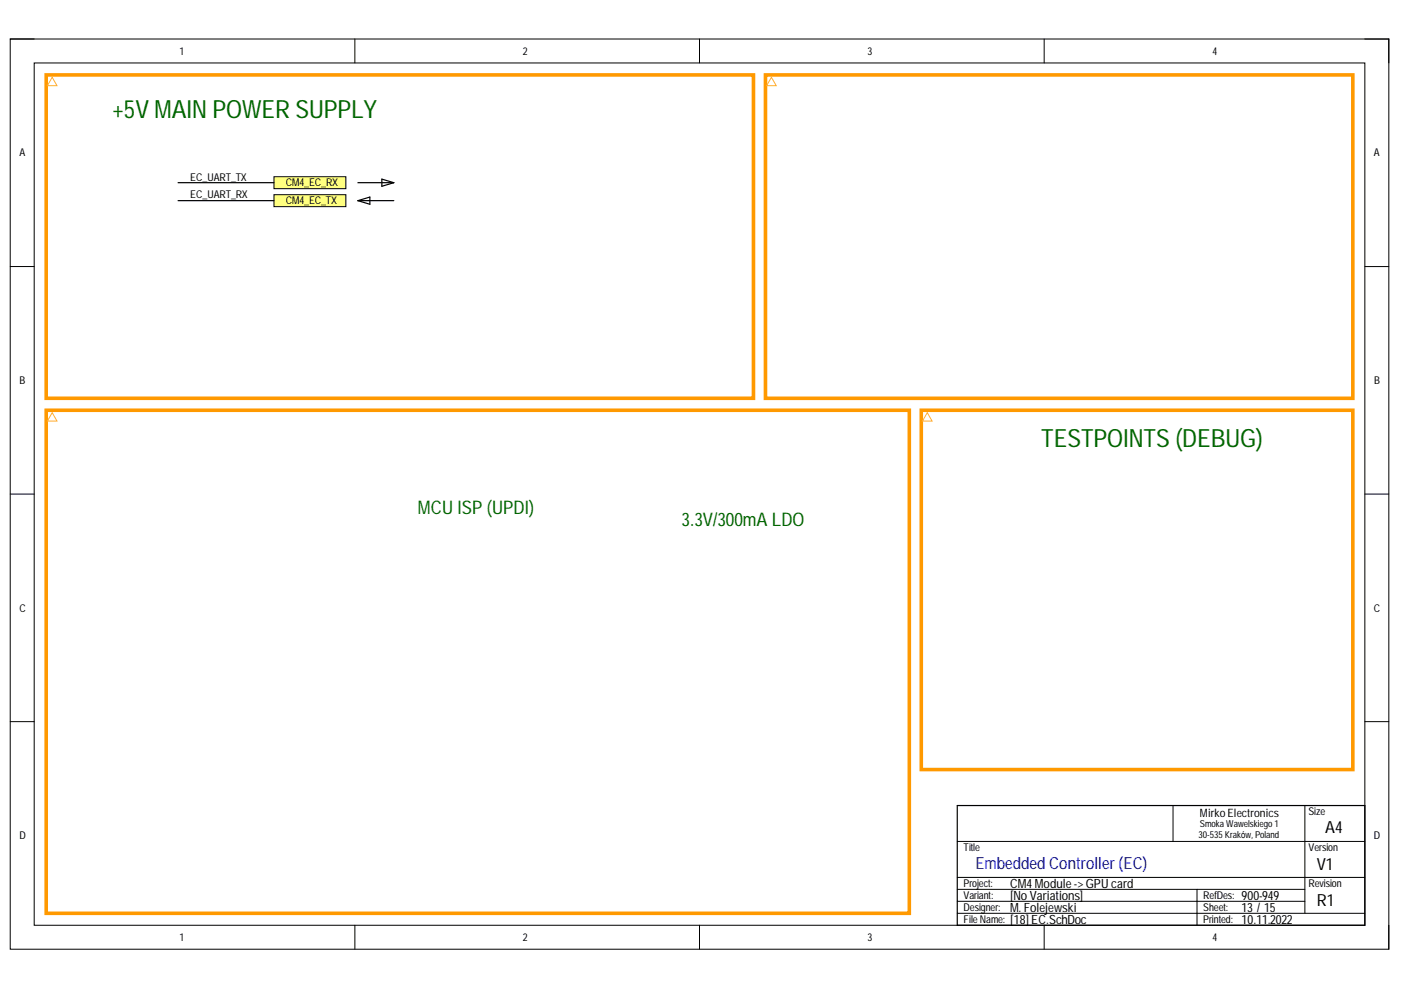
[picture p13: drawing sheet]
<svg xmlns="http://www.w3.org/2000/svg" width="297mm" height="210mm" viewBox="0 0 297 210" stroke-linecap="round" stroke-linejoin="round" font-family="sans-serif">
<defs><g id="words">
<g font-size="5.3" fill="#060">
<text x="23.8" y="24.9">+5V MAIN POWER SUPPLY</text>
<text x="220.8" y="94.7">TESTPOINTS (DEBUG)</text>
</g>
<g font-size="4" fill="#060">
<text x="88.6" y="109">MCU ISP (UPDI)</text>
<text x="144.5" y="111.5">3.3V/300mA LDO</text>
</g>
<g font-size="3.5">
<text x="281" y="176.6">A4</text>
<text x="279.2" y="184.5">V1</text>
<text x="279.2" y="192.1">R1</text>
</g>
<text font-size="3.5" fill="#00c" x="206.8" y="184.3">Embedded Controller(EC)</text>
<g font-size="2.7">
<text x="214.2" y="188.2">CM4Module-&gt;GPU card</text>
<text x="214.2" y="190.8">[NoVariations]</text>
<text x="263.2" y="190.8">900-949</text>
<text x="214.2" y="195.8">[18]EC.SchDoc</text>
<text x="214.2" y="193.3">M. Folejewski</text>
<text x="263.2" y="195.8">10.11.2022</text>
<text x="263.2" y="193.3">13 /15</text>
</g>
<text font-size="2.4" x="254.4" y="173.3">MirkoElectronics</text>
<g font-size="2.3">
<text x="38" y="11.6">1</text>
<text x="110.9" y="11.6">2</text>
<text x="183.9" y="11.6">3</text>
<text x="257" y="11.6">4</text>
<text x="4.1" y="33.1">A</text>
<text x="291.3" y="33.1">A</text>
<text x="40.3" y="38.3">EC_UART_TX</text>
<text x="60.6" y="39.5">CM4_EC_RX</text>
<text x="40.3" y="42.1">EC_UART_RX</text>
<text x="60.6" y="43.3">CM4_EC_TX</text>
<text x="4.1" y="81.4">B</text>
<text x="291.4" y="81.4">B</text>
<text x="4.1" y="129.7">C</text>
<text x="291.3" y="129.7">C</text>
<text x="277.4" y="172.9">Size</text>
<text x="4.1" y="177.9">D</text>
<text x="291.3" y="177.9">D</text>
<text x="204.3" y="180.5">Title</text>
<text x="277.4" y="180.5">Version</text>
<text x="204.3" y="188.1">Project:</text>
<text x="204.3" y="190.6">Variant:</text>
<text x="255.1" y="190.6">RefDes:</text>
<text x="277.4" y="188.1">Revision</text>
<text x="204.3" y="195.7">FileName:</text>
<text x="204.3" y="193.1">Designer:</text>
<text x="255.1" y="195.7">Printed:</text>
<text x="255.1" y="193.1">Sheet:</text>
<text x="38" y="199.5">1</text>
<text x="110.9" y="199.5">2</text>
<text x="183.9" y="199.5">3</text>
<text x="257" y="199.5">4</text>
</g>
<g font-size="2">
<text x="254.1" y="177.7">30-535Kraków, Poland</text>
<text x="254.4" y="175.4">Smoka Wawelskiego1</text>
</g>
</g></defs>
<path d="M2.2 8.3h292.3v193h-292.3z" fill="none" stroke="#000" stroke-width=".21"/>
<path d="M7.3 13.4h282.1v182.8h-282.1z" fill-rule="evenodd" fill="#fff"/>
<g fill="none" stroke="#000" stroke-width=".21">
<path d="M2.2 8.3h5.1M7.3 13.4h282.1v182.8h-282.1zM75.2 8.3v5M148.3 8.3v5M221.4 8.3v5.1M289.4 8.3h5.1v5.1M2.2 56.5h5.1M289.4 56.5h5.1M2.2 104.8h5.1M289.4 104.8h5.1M2.2 153h5.1M289.4 153h5.1"/>
<path d="M203 178.4h86.4M248.7 170.8v7.6M276.7 170.8v22.8M75.2 196.2v5.1M148.3 196.2v5.1M203 188.6h73.7M203 191.1h73.7M203 186h86.4M203 193.6h86.4M221.4 196.2v5.1M253.8 188.6v7.6M294.5 196.2v5.1"/>
</g>
<path d="M203 170.8h86.4v25.4h-86.4z" fill="none" stroke="#000" stroke-width=".25"/>
<path d="M9.8 15.9h149.9v68.5h-149.9zM162.3 15.9h124.5v68.6h-124.5zM9.8 87h183v106.6h-183zM195.3 87h91.5v76.2h-91.5z" fill="none" stroke="#f90" stroke-width=".76"/>
<path d="M11.1 16.4l1 1.8h-2.1zM163.6 16.4l1 1.8h-2.1zM11.1 87.5l1 1.8h-2.1zM196.6 87.5l1 1.8h-2z" fill="none" stroke="#ffad33" stroke-width=".21"/>
<path d="M58.1 37.5h15.2v2.5h-15.2z" fill-rule="evenodd" fill="#ffff80"/>
<path d="M58.1 37.5h15.2v2.5h-15.2z" fill="none" stroke="#000" stroke-width=".21"/>
<path d="M58.1 41.3h15.2v2.5h-15.2z" fill-rule="evenodd" fill="#ffff80"/>
<path d="M58.1 41.3h15.2v2.5h-15.2z" fill="none" stroke="#000" stroke-width=".21"/>
<path d="M37.8 38.7h20.3M75.9 38.7h7.6M81 38l2.5 .7-2.5 .8zM37.8 42.5h20.3M75.9 42.5h7.6M75.9 42.5l2.5-.7v1.5z" fill="none" stroke="#000" stroke-width=".25"/>
<use href="#words"/>
</svg>
